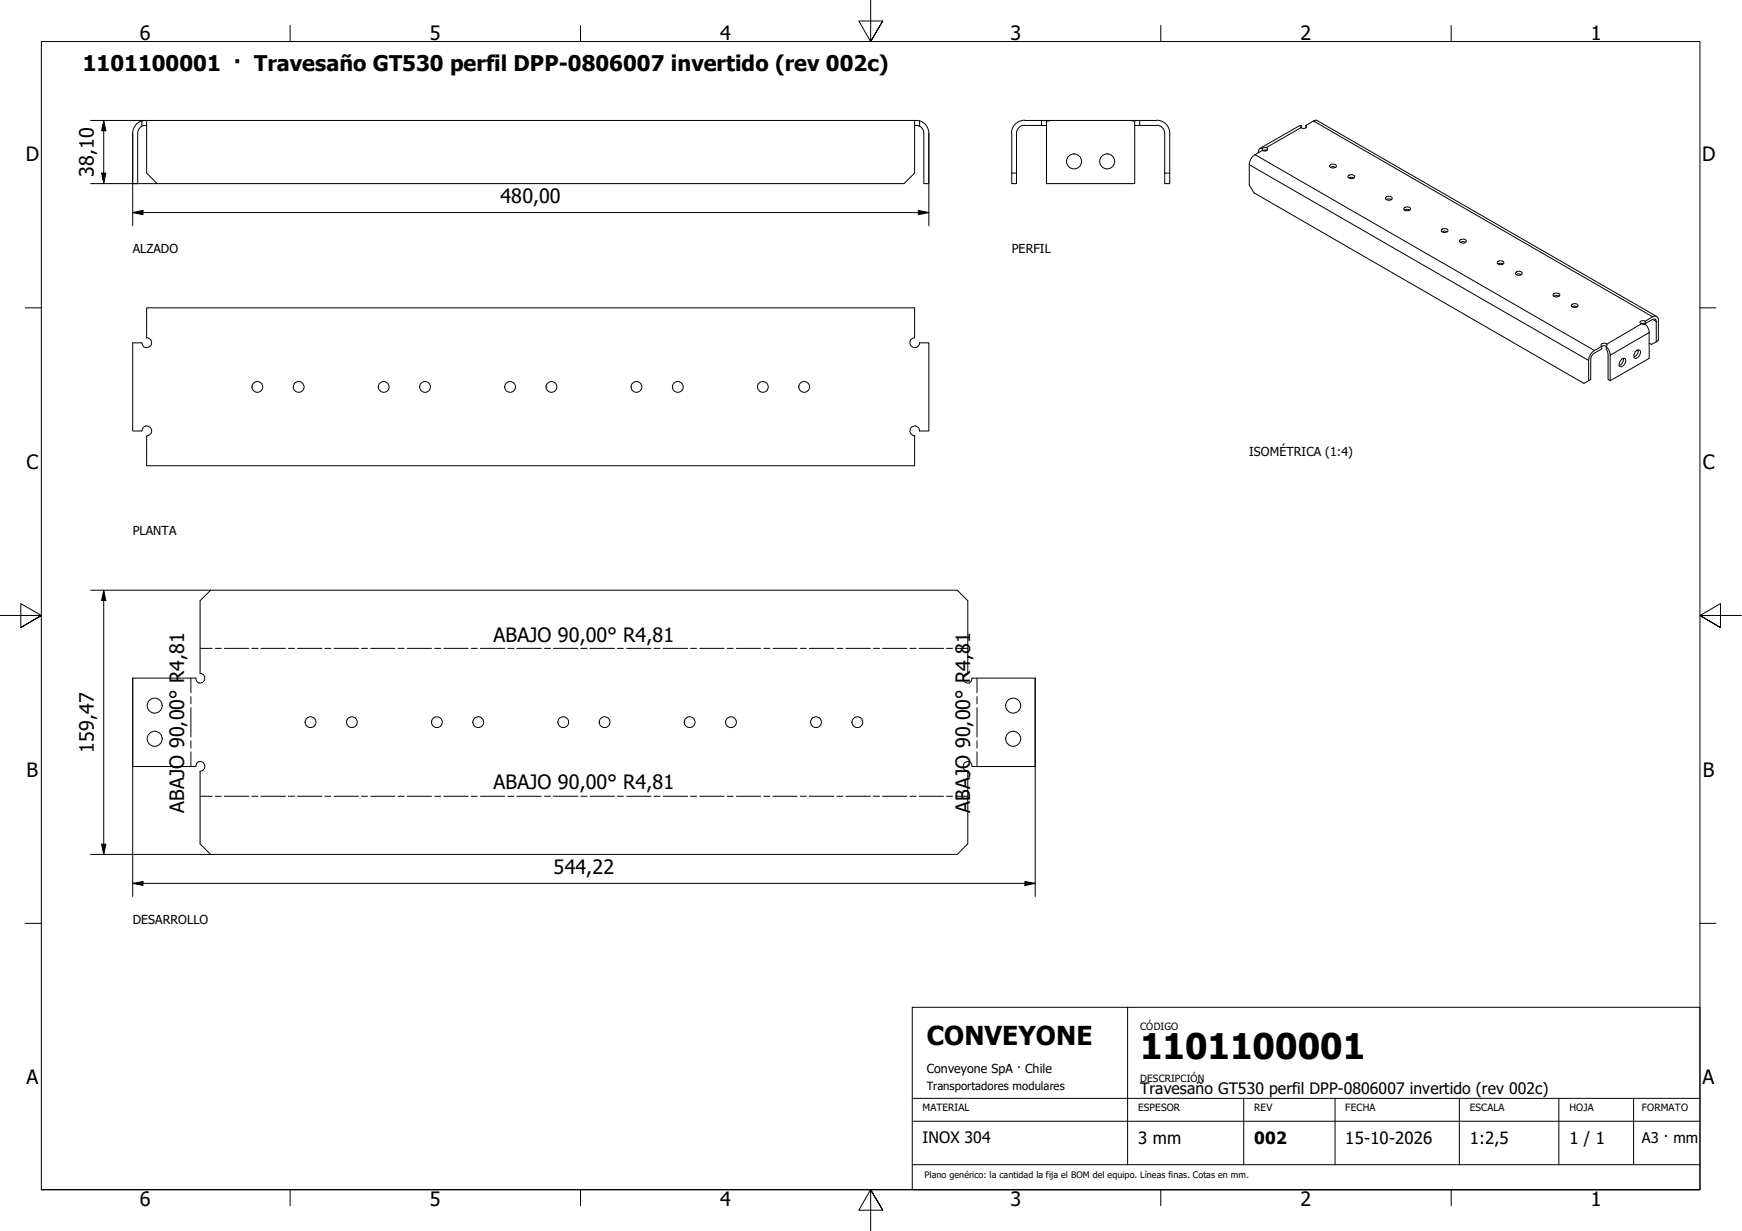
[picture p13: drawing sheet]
<svg xmlns="http://www.w3.org/2000/svg" width="420mm" height="297mm" viewBox="0 0 420 297" stroke-linecap="round" stroke-linejoin="round" font-family="sans-serif">
<defs><g id="words">
<text font-size="8.5" x="275" y="255.6">1101100001</text>
<text font-size="6.3" x="223.5" y="252.2">CONVEYONE</text>
<text font-size="5.2" x="20" y="17.1">1101100001 · Travesaño GT530 perfil DPP-0806007 invertido (rev 002c)</text>
<g font-size="4.8">
<text x="33.7" y="9.6">6</text>
<text x="103.7" y="9.6">5</text>
<text x="173.7" y="9.6">4</text>
<text x="243.7" y="9.6">3</text>
<text x="313.7" y="9.6">2</text>
<text x="383.7" y="9.6">1</text>
<text x="6.2" y="38.9">D</text>
<text x="410.5" y="38.9">D</text>
<text x="22.6" y="42.7" transform="rotate(-90 22.6 42.7)">38,10</text>
<text x="120.7" y="48.9">480,00</text>
<text x="6.4" y="113.1">C</text>
<text x="410.7" y="113.1">C</text>
<text x="119.1" y="154.8">ABAJO 90,00° R4,81</text>
<text x="22.6" y="181.6" transform="rotate(-90 22.6 181.6)">159,47</text>
<text x="6.4" y="187.4">B</text>
<text x="119.1" y="190.5">ABAJO 90,00° R4,81</text>
<text x="410.7" y="187.4">B</text>
<text x="44.4" y="196.1" transform="rotate(-90 44.4 196.1)">ABAJO 90,00° R4,81</text>
<text x="234" y="196.1" transform="rotate(-90 234 196.1)">ABAJO 90,00° R4,81</text>
<text x="133.5" y="210.8">544,22</text>
<text x="6.4" y="261.7">A</text>
<text x="410.7" y="261.7">A</text>
<text x="33.7" y="290.9">6</text>
<text x="103.7" y="290.9">5</text>
<text x="173.7" y="290.9">4</text>
<text x="243.7" y="290.9">3</text>
<text x="313.7" y="290.9">2</text>
<text x="383.7" y="290.9">1</text>
</g>
<g font-size="4.1">
<text x="274.5" y="276.1">3 mm</text>
<text x="302.5" y="276.1">002</text>
<text x="324.5" y="276.1">15-10-2026</text>
<text x="354.5" y="276.1">1:2,5</text>
<text x="378.5" y="276.1">1 / 1</text>
</g>
<g font-size="3.8">
<text x="275" y="263.9">Travesaño GT530 perfil DPP-0806007 invertido (rev 002c)</text>
<text x="222.5" y="275.9">INOX 304</text>
</g>
<text font-size="3.6" x="396" y="275.7">A3 · mm</text>
<g font-size="3">
<text x="32" y="61">ALZADO</text>
<text x="244" y="61">PERFIL</text>
<text x="301.3" y="110">ISOMÉTRICA (1:4)</text>
<text x="32" y="129.1">PLANTA</text>
<text x="32" y="222.9">DESARROLLO</text>
<text x="223.5" y="258.8">Conveyone SpA · Chile</text>
</g>
<text font-size="2.7" x="223.5" y="263.1">Transportadores modulares</text>
<g font-size="2.4">
<text x="275" y="248.5">CÓDIGO</text>
<text x="275" y="261">DESCRIPCIÓN</text>
<text x="222.5" y="268">MATERIAL</text>
<text x="274.5" y="268.1">ESPESOR</text>
<text x="302.5" y="268">REV</text>
<text x="324.5" y="268.1">FECHA</text>
<text x="354.5" y="268.1">ESCALA</text>
<text x="378.5" y="268.1">HOJA</text>
<text x="396" y="268.1">FORMATO</text>
</g>
<text font-size="2.2" x="223" y="284.2">Plano genérico: la cantidad la fija el BOM del equipo. Líneas finas. Cotas en mm.</text>
</g></defs>
<!-- layer: Visible (ISO) -->
<g fill="none" stroke="#000" stroke-width=".24">
<path d="M32 32.2v12.1h1.2v-12.1M34.2 30.4l-.6 .6-.4 1.1M34.2 29.1a3.1 3.1 0 0 0-2.2 3M35.4 29.1l-1.2 .1v1.3l1.2-.2M35.4 29.1h185.2v12.7l-2.5 2.5h-180.2l-2.5-2.5zM220.6 29.1l1.2 .1v1.3l-1.2-.2M221.8 29.1a3.1 3.1 0 0 1 2.2 3M221.8 30.4l.8 .9 .2 .8M222.8 32.2v12.1h1.2v-12.1M244 32.2v9.6M245.2 32.2v12.1h-1.2v-2.5M247.1 30.2a1.94 1.94 0 0 0-1.9 1.9"/>
<path d="M247.1 29a3.1 3.1 0 0 0-3.1 3.1M247.1 30.3h4.1M247.1 29.1h4.1M253.6 29.1l-1.2 .1v15.1h21.3v-15.1l-1.2-.1M253.6 29.1h-2.4v1.2h1.2M253.6 29.1h18.9M272.5 29.1h2.4v1.2h-1.2M274.9 30.3h4.1M274.9 29.1h4.1M279 30.2a1.94 1.94 0 0 1 1.9 1.9M279 29a3.1 3.1 0 0 1 3.1 3.1M280.9 32.2v9.6"/>
<path d="M282.1 32.2v9.6M304.5 35.7a.73 .73 0 0 1 .7-.2 .73 .73 0 0 1 .6 .6l-.6 .3-.7-.1M304.5 36.3l-2.4 1.5-.7 1.2-.1 5.6 1.2 1.9 79.5 46 1.2-.6M304.5 35.7l-.7 .2-.3 .5v.5M304.5 35.7v.6M305.6 36.3l-.6-.1-.4 .2M313.9 30.3l-.6 .1-9.4 5.4M313.9 30.3v.5M315 30.3l.2 .2a.82 .82 0 0 1-1.5 0l.2-.2M315 30.3l2.1-1.2 .5-.1 82 47.4M315 30.3v.5M320.7 39.9a.97 .97 0 0 1 1.6 .3 .96 .96 0 0 1-1.6-.2z"/>
<path d="M244 41.8h1.2M280.9 41.8v2.5h1.2v-2.5M280.9 41.8h1.2M320.9 40.4l.6-.2 .6 .2M325.2 42.4a1.07 1.07 0 0 1 1.6 .2 .9 .9 0 0 1-.9 .5 .9 .9 0 0 1-.8-.6zM325.3 42.9l.4-.1 .9 .1M334.3 48.2l.5-.2 .8 .2M334.4 47.5a.86 .86 0 0 1 1.4 .5 1.05 1.05 0 0 1-1.7-.2zM338.6 50.2a1.07 1.07 0 0 1 1.6 .2 .95 .95 0 0 1-1.6-.1zM338.8 50.7l.4-.2 .8 .2M347.8 55.9l.6-.2 .7 .2M347.9 55.3a.88 .88 0 0 1 1.3 .4 .96 .96 0 0 1-1.6-.2z"/>
<path d="M352.1 58a.9 .9 0 0 1 1.5 .3 .91 .91 0 0 1-1.6-.2zM352.2 58.5l.7-.2 .6 .2M361.3 63.7l.4-.2 .8 .2M361.3 63a.86 .86 0 0 1 1.4 .5 .98 .98 0 0 1-1.6-.1zM365.6 65.8a.91 .91 0 0 1 .9-.4 .91 .91 0 0 1 .7 .7 1.05 1.05 0 0 1-1.7-.2zM365.7 66.3l.4-.2 .9 .2M374.8 71.5l.6-.2 .6 .2M374.8 70.9l.7-.2 .7 .3a.86 .86 0 0 1-.6 .7 .86 .86 0 0 1-1-.3v-.3zM379.2 74l.6-.2 .6 .2M379.2 73.4a.88 .88 0 0 1 1.4 .4 .96 .96 0 0 1-1.6-.2zM395.7 78.1h1.1M396.8 77.5a.66 .66 0 0 0-.8-.2 .66 .66 0 0 0-.3 .8l.9 .2a1.29 1.29 0 0 1 1 1.3l.2 6.9-9.4 5.4"/>
<path d="M396.8 77.5l1.8-1.1a.86 .86 0 0 1 1 0 .86 .86 0 0 1 .4 .9v4.9l-.5 .3M396.8 78.1l2-1.1a.47 .47 0 0 1 .5 .1 .47 .47 0 0 1 .2 .5v4.9M396.8 77.5v.6M35.1 83.9a1.26 1.26 0 0 1-.9-1.2h-2.2v21.3h2.2a1.26 1.26 0 0 1 .9-1.2M220.6 81.5v-7.2h-185.2v7.2a1.17 1.17 0 0 1 1.2 1.3 1.17 1.17 0 0 1-1.5 1M220.6 81.5a1.17 1.17 0 0 0-1.1 1.3 1.17 1.17 0 0 0 1.4 1M220.9 83.9a1.22 1.22 0 0 0 .9-1.2h2.2v21.3h-2.2a1.17 1.17 0 0 0-1.1-1.2 1.17 1.17 0 0 0-1.2 1.2 1.17 1.17 0 0 0 1.1 1.1M386.3 83.6l-.1-.2a.72 .72 0 0 1 .5-.7 .72 .72 0 0 1 .8 .3l-.1 .6M386.3 83.6l.5-.2 .7 .2M386.3 83.6a5.7 5.7 0 0 0-2.6 1.9l-.5 1.5v4.9M386.3 83.6v.6l-1.7 1-.8 .9-.1 5.5-.5 .3M387.4 83.6l.5 .7 .5 1v6.6l-.5-.3v-6.2l-.5-1.1z"/>
<path d="M391.3 86.5h.2a.58 .58 0 0 1 .6 .3 .58 .58 0 0 1-.1 .6l-.5 .9a.61 .61 0 0 1-.9 .1 .61 .61 0 0 1 0-.9zM391.5 86.5a1.58 1.58 0 0 1-1 1.7M394.4 84.9l.4-.4 .5-.1a1.1 1.1 0 0 1-.5 1.9l-.1 .2a.7 .7 0 0 1-.7-.5 .7 .7 0 0 1 .3-.8zM395.1 84.4a1.58 1.58 0 0 1-1 1.8M399.5 82.5l-1.2 .6-.5-.3M35.1 102.8a1.17 1.17 0 0 1 1.5 1 1.17 1.17 0 0 1-1.2 1.3M35.4 105.2v7.2h185.2v-7.2M47.9 164.8a1.22 1.22 0 0 1-.7-1.2h-15.2v21.4h15.2a1.22 1.22 0 0 1 .7-1.2M233.4 162.5v-17.5l-2.5-2.6h-180.1l-2.5 2.6-.1 17.5a1.17 1.17 0 0 1 1.2 1.3 1.17 1.17 0 0 1-1.4 1M233.5 162.5a1.17 1.17 0 0 0-1.2 1.3 1.17 1.17 0 0 0 1.4 1M233.7 164.8a1.22 1.22 0 0 0 .7-1.2h15.3v21.4h-15.3a1.22 1.22 0 0 0-.7-1.2M48 183.8a1.17 1.17 0 0 1 1.4 1 1.17 1.17 0 0 1-1.2 1.3l.1 17.5 2.5 2.6h180.1l2.5-2.6v-17.5"/>
<path d="M233.7 183.8a1.17 1.17 0 0 0-1.4 1 1.17 1.17 0 0 0 1.2 1.3"/>
<circle cx="259" cy="38.9" r="1.81"/>
<circle cx="267" cy="38.9" r="1.81"/>
<circle cx="62.1" cy="93.4" r="1.3"/>
<circle cx="72" cy="93.4" r="1.3"/>
<circle cx="92.6" cy="93.4" r="1.3"/>
<circle cx="102.5" cy="93.4" r="1.3"/>
<circle cx="123" cy="93.4" r="1.3"/>
<circle cx="133" cy="93.4" r="1.3"/>
<circle cx="153.5" cy="93.4" r="1.3"/>
<circle cx="163.5" cy="93.4" r="1.3"/>
<circle cx="184" cy="93.4" r="1.3"/>
<circle cx="194" cy="93.4" r="1.3"/>
<circle cx="37.3" cy="170.3" r="1.81"/>
<circle cx="37.3" cy="178.3" r="1.81"/>
<circle cx="74.9" cy="174.3" r="1.3"/>
<circle cx="84.9" cy="174.3" r="1.3"/>
<circle cx="105.4" cy="174.3" r="1.3"/>
<circle cx="115.3" cy="174.3" r="1.3"/>
<circle cx="135.9" cy="174.3" r="1.3"/>
<circle cx="145.8" cy="174.3" r="1.3"/>
<circle cx="166.3" cy="174.3" r="1.3"/>
<circle cx="176.3" cy="174.3" r="1.3"/>
<circle cx="196.8" cy="174.3" r="1.3"/>
<circle cx="206.8" cy="174.3" r="1.3"/>
<circle cx="244.4" cy="170.3" r="1.81"/>
<circle cx="244.4" cy="178.3" r="1.81"/>
</g>
<!-- layer: Visible fina (ISO) -->
<path d="M301.3 39.7l81.9 47.3M302.7 37.3l81.9 47.3M305.4 36.2l-.3 .2M313.8 30.8l-8.4 4.8M316.8 29.2l81.8 47.2M395.9 78.2l-8.4 4.8M398.6 77.1l.9 .5M397.8 80.2l-9.4 5.5" fill="none" stroke="#000" stroke-width=".24"/>
<!-- layer: Eje de pliegue (ISO) -->
<g fill="none" stroke="#000" stroke-width=".24">
<path d="M48.3 156.4h2.9M51.9 156.4h1.5M54.1 156.4h5.9M60.7 156.4h1.5M62.9 156.4h5.9M69.5 156.4h1.6M71.8 156.4h5.9M78.4 156.4h1.4M80.6 156.4h5.9M87.2 156.4h1.4M89.4 156.4h5.8M96 156.4h1.5"/>
<path d="M98.2 156.4h5.9M104.8 156.4h1.5M107.1 156.4h5.8M113.7 156.4h1.4M115.9 156.4h5.8M122.5 156.4h1.5M124.7 156.4h5.9M131.3 156.4h1.5M133.5 156.4h5.9M140.1 156.4h1.5M142.3 156.4h5.9M148.9 156.4h1.5"/>
<path d="M151.1 156.4h5.9M157.7 156.4h1.5M160 156.4h5.9M166.6 156.4h1.4M168.8 156.4h5.8M175.4 156.4h1.4M177.6 156.4h5.9M184.2 156.4h1.5M186.4 156.4h5.9M193 156.4h1.5M195.2 156.4h5.9M201.9 156.4h1.4"/>
<path d="M204 156.4h5.9M210.6 156.4h1.6M212.9 156.4h5.9M219.5 156.4h1.5M221.7 156.4h5.9M228.3 156.4h1.4M230.5 156.4h2.9M46 163.6v3.6M46 168.1v1.7M46 170.7v7.1M46 178.7v1.8M235.6 163.6v3.6"/>
<path d="M235.6 168.1v1.7M235.6 170.7v7.1M235.6 178.7v1.8M46 181.4v3.6M48.3 192.1h2.9M51.9 192.1h1.5M54.1 192.1h5.9M60.7 192.1h1.5M62.9 192.1h5.9M69.5 192.1h1.6M71.8 192.1h5.9M78.4 192.1h1.4"/>
<path d="M80.6 192.1h5.9M87.2 192.1h1.4M89.4 192.1h5.8M96 192.1h1.5M98.2 192.1h5.9M104.8 192.1h1.5M107.1 192.1h5.8M113.7 192.1h1.4M115.9 192.1h5.8M122.5 192.1h1.5M124.7 192.1h5.9M131.3 192.1h1.5"/>
<path d="M133.5 192.1h5.9M140.1 192.1h1.5M142.3 192.1h5.9M148.9 192.1h1.5M151.1 192.1h5.9M157.7 192.1h1.5M160 192.1h5.9M166.6 192.1h1.4M168.8 192.1h5.8M175.4 192.1h1.4M177.6 192.1h5.9M184.2 192.1h1.5"/>
<path d="M186.4 192.1h5.9M193 192.1h1.5M195.2 192.1h5.9M201.9 192.1h1.4M204 192.1h5.9M210.6 192.1h1.6M212.9 192.1h5.9M219.5 192.1h1.5M221.7 192.1h5.9M228.3 192.1h1.4M230.5 192.1h2.9M235.6 181.4v3.6"/>
</g>
<!-- layer: Borde (ISO) -->
<g fill="none" stroke="#000" stroke-width=".24">
<path d="M70 6.1v3.9M140 6.1v3.9M210 0v10l-2.9-4.9h5.8l-2.9 4.9 2.9-4.9M280 6.1v3.9M350 6.1v3.9M6.1 74.3h3.9M410 74.3h3.9M0 148.5h10l-5-2.8v5.7l5-2.9-5 2.9M420 148.5h-10l5-2.8v5.7l-5-2.9 5 2.9M6.1 222.8h3.9M410 222.8h3.9M10 287.1v-277.1h400v277.1h-400h400"/>
<path d="M70 287.1v3.8M140 287.1v3.8M212.9 292l-2.9-4.9 2.9 4.9h-5.8l2.9-4.9v9.9M280 287.1v3.8M350 287.1v3.8"/>
</g>
<path d="M220 243.1h190v44h-190zM272 243.1v37.9M220 270.6h190M220 265h190M300 265v16M322 265v16M352 265v16M376 265v16M394 265v16M220 281h190" fill="none" stroke="#000" stroke-width=".24"/>
<!-- layer: Cota (ISO) -->
<g fill="none" stroke="#000" stroke-width=".24">
<path d="M21.8 29.1h13.3M25 29.1l.5 2.4h-1zM25 29.1v15.2M32 32.2v22.3M224 32.2v22.3M21.8 44.3h16.1M24.5 41.8h1l-.5 2.5zM32 51.3l2.5-.5v1zM32 51.3h192M221.5 50.8l2.5 .5-2.5 .5zM21.8 142.4h29M25 142.4l.5 2.5h-1z"/>
<path d="M25 142.4v63.8M32 163.6v52.7M249.7 163.6v52.7M21.8 206.2h29M24.5 203.7h1l-.5 2.5zM32 213.2l2.5-.5v1zM32 213.2h217.7M247.2 212.7l2.5 .5-2.5 .5z"/>
</g>
<path d="M25 29.1l.5 2.4h-1zM24.5 41.8h1l-.5 2.5zM32 51.3l2.5-.5v1zM221.5 50.8l2.5 .5-2.5 .5zM25 142.4l.5 2.5h-1zM24.5 203.7h1l-.5 2.5zM32 213.2l2.5-.5v1zM247.2 212.7l2.5 .5-2.5 .5z" fill="#000"/>
<use href="#words"/>
</svg>
